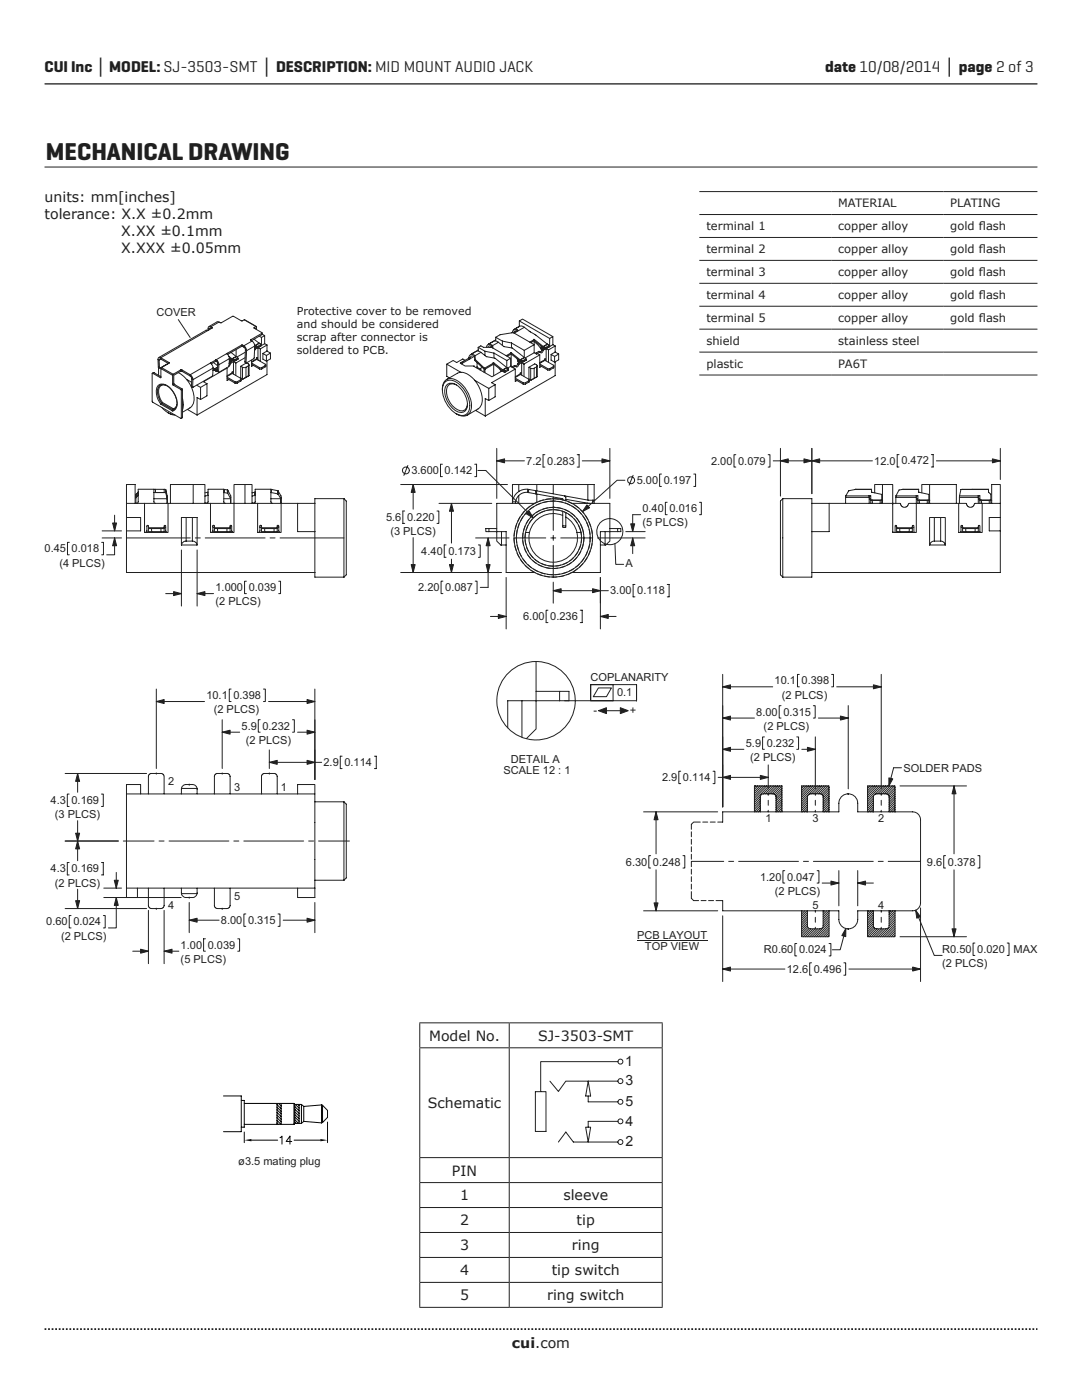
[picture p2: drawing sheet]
<svg xmlns="http://www.w3.org/2000/svg" width="216mm" height="279mm" viewBox="0 0 216 279" stroke-linecap="round" stroke-linejoin="round" font-family="sans-serif">
<defs><g id="words">
<text font-size="4.9" fill="#231f20" x="9.1" y="31.9">MECHANICAL DRAWING</text>
<g font-size="3.2" fill="#231f20">
<text x="8.9" y="14.3">CUI Inc │ MODEL: SJ-3503-SMT │ DESCRIPTION: MID MOUNT AUDIO JACK</text>
<text x="164.6" y="14.3">date 10/08/2014 │ page 2 of 3</text>
</g>
<g font-size="2.8" fill="#231f20">
<text x="8.9" y="40.3">units: mm[inches]</text>
<text x="8.9" y="43.7">tolerance: X.X ±0.2mm</text>
<text x="24.2" y="47.1">X.XX ±0.1mm</text>
<text x="24.2" y="50.5">X.XXX ±0.05mm</text>
<text x="85.6" y="207.7">Model No.</text>
<text x="107.4" y="207.7">SJ-3503-SMT</text>
<text x="124.8" y="212.7">1</text>
<text x="85.4" y="221.2">Schematic</text>
<text x="124.8" y="216.6">3</text>
<text x="124.8" y="220.7">5</text>
<text x="124.8" y="224.6">4</text>
<text x="124.8" y="228.7">2</text>
<text x="90.2" y="234.6">PIN</text>
<text x="91.8" y="239.6">1</text>
<text x="112.4" y="239.6">sleeve</text>
<text x="91.8" y="244.6">2</text>
<text x="115.1" y="244.6">tip</text>
<text x="91.8" y="249.5">3</text>
<text x="114.1" y="249.5">ring</text>
<text x="91.8" y="254.5">4</text>
<text x="110.1" y="254.5">tip switch</text>
<text x="91.8" y="259.5">5</text>
<text x="109.2" y="259.5">ring switch</text>
<text x="102.2" y="269">cui.com</text>
</g>
<g font-size="2.3" fill="#231f20">
<text x="167.3" y="41.4">MATERIAL</text>
<text x="189.6" y="41.4">PLATING</text>
<text x="141" y="46">terminal 1</text>
<text x="167.3" y="46">copper alloy</text>
<text x="189.6" y="46">gold f</text>
<text x="195.3" y="46">lash</text>
<text x="141" y="50.6">terminal 2</text>
<text x="167.3" y="50.6">copper alloy</text>
<text x="189.6" y="50.6">gold f</text>
<text x="195.3" y="50.6">lash</text>
<text x="141" y="55.1">terminal 3</text>
<text x="141" y="59.7">terminal 4</text>
<text x="167.3" y="55.1">copper alloy</text>
<text x="167.3" y="59.7">copper alloy</text>
<text x="189.6" y="55.1">gold f</text>
<text x="189.6" y="59.7">gold f</text>
<text x="195.3" y="55.1">lash</text>
<text x="195.3" y="59.7">lash</text>
<text x="141" y="64.3">terminal 5</text>
<text x="167.3" y="64.3">copper alloy</text>
<text x="189.6" y="64.3">gold f</text>
<text x="195.3" y="64.3">lash</text>
<text x="141" y="68.9">shield</text>
<text x="167.3" y="68.9">stainless steel</text>
<text x="141" y="73.4">plastic</text>
<text x="167.3" y="73.4">PA6T</text>
</g>
<g font-size="2.2" fill="#231f20">
<text x="31.2" y="63.1">COVER</text>
<text x="59.2" y="62.8">Protective cover to be removed</text>
<text x="59.2" y="65.4">and should be considered</text>
<text x="59.2" y="70.7">soldered to PCB.</text>
<text x="59.2" y="68.1">scrap after connector is</text>
<text x="82.1" y="94.6">3.600</text>
<text x="88.7" y="94.6">0.142</text>
<text x="105" y="92.7">7.2</text>
<text x="109.2" y="92.7">0.283</text>
<text x="141.9" y="92.7">2.00</text>
<text x="147.3" y="92.7">0.079</text>
<text x="174.4" y="92.7">12.0</text>
<text x="179.9" y="92.7">0.472</text>
<text x="127" y="96.6">5.00</text>
<text x="132.4" y="96.6">0.197</text>
<text x="77" y="104">5.6</text>
<text x="77.9" y="106.8">(3 PLCS)</text>
<text x="81.2" y="104">0.220</text>
<text x="128.2" y="102.2">0.40</text>
<text x="128.2" y="105.1">(5 PLCS)</text>
<text x="133.6" y="102.2">0.016</text>
<text x="8.9" y="110.2">0.45</text>
<text x="11.8" y="113.1">(4 PLCS)</text>
<text x="14.3" y="110.2">0.018</text>
<text x="84.1" y="110.7">4.40</text>
<text x="89.5" y="110.7">0.173</text>
<text x="124.8" y="113.2">A</text>
<text x="43" y="118">1.000</text>
<text x="49.6" y="118">0.039</text>
<text x="83.4" y="118">2.20</text>
<text x="88.8" y="118">0.087</text>
<text x="121.8" y="118.6">3.00</text>
<text x="127.2" y="118.6">0.118</text>
<text x="43" y="120.8">(2 PLCS)</text>
<text x="104.4" y="123.8">6.00</text>
<text x="109.8" y="123.8">0.236</text>
<text x="117.9" y="135.9">COPLANARITY</text>
<text x="154.6" y="136.6">10.1</text>
<text x="160" y="136.6">0.398</text>
<text x="41.2" y="139.5">10.1</text>
<text x="42.6" y="142.3">(2 PLCS)</text>
<text x="46.6" y="139.5">0.398</text>
<text x="118.4" y="142.6">-</text>
<text x="123.1" y="139">0.1</text>
<text x="125.7" y="142.6">+</text>
<text x="150.9" y="142.8">8.00</text>
<text x="156" y="139.4">(2 PLCS)</text>
<text x="156.3" y="142.8">0.315</text>
<text x="48.2" y="145.6">5.9</text>
<text x="49" y="148.5">(2 PLCS)</text>
<text x="52.4" y="145.6">0.232</text>
<text x="148.8" y="149">5.9</text>
<text x="152.4" y="145.7">(2 PLCS)</text>
<text x="153" y="149">0.232</text>
<text x="64.6" y="152.9">2.9</text>
<text x="68.7" y="152.9">0.114</text>
<text x="100.5" y="154.4">SCALE 12 : 1</text>
<text x="101.9" y="152.2">DETAIL A</text>
<text x="132.1" y="155.9">2.9</text>
<text x="136.3" y="155.9">0.114</text>
<text x="149.7" y="151.9">(2 PLCS)</text>
<text x="180.3" y="154.1">SOLDER PADS</text>
<text x="10.1" y="160.4">4.3</text>
<text x="14.3" y="160.4">0.169</text>
<text x="33.5" y="156.6">2</text>
<text x="46.7" y="157.8">3</text>
<text x="56" y="157.8">1</text>
<text x="10.9" y="163.3">(3 PLCS)</text>
<text x="152.7" y="164">1</text>
<text x="162.1" y="164">3</text>
<text x="175.2" y="164">2</text>
<text x="124.9" y="172.7">6.30</text>
<text x="130.3" y="172.7">0.248</text>
<text x="185" y="172.7">9.6</text>
<text x="189.1" y="172.7">0.378</text>
<text x="10.1" y="174.1">4.3</text>
<text x="10.9" y="177">(2 PLCS)</text>
<text x="14.3" y="174.1">0.169</text>
<text x="46.7" y="179.6">5</text>
<text x="151.6" y="175.7">1.20</text>
<text x="154.6" y="178.6">(2 PLCS)</text>
<text x="157.1" y="175.7">0.047</text>
<text x="9.2" y="184.7">0.60</text>
<text x="14.6" y="184.7">0.024</text>
<text x="33.5" y="181.4">4</text>
<text x="44.1" y="184.4">8.00</text>
<text x="49.5" y="184.4">0.315</text>
<text x="162.1" y="181.4">5</text>
<text x="175.2" y="181.4">4</text>
<text x="12.2" y="187.5">(2 PLCS)</text>
<text x="36" y="189.3">1.00</text>
<text x="41.4" y="189.3">0.039</text>
<text x="127.1" y="187.3">PCB LAYOUT</text>
<text x="128.7" y="189.5">TOP VIEW</text>
<text x="152.4" y="190.3">R0.60</text>
<text x="159.4" y="190.3">0.024</text>
<text x="188" y="190.2">R0.50</text>
<text x="195" y="190.2">0.020</text>
<text x="202.2" y="190.2">MAX</text>
<text x="36" y="192.2">(5 PLCS)</text>
<text x="157" y="194.1">12.6</text>
<text x="162.4" y="194.1">0.496</text>
<text x="188" y="193">(2 PLCS)</text>
<text x="47.5" y="232.5">ø3.5 mating plug</text>
</g>
</g></defs>
<path d="M8.9 16.7h198.1" fill="none" stroke="#231f20" stroke-width=".26"/>
<path d="M8.9 265.3h198.1" fill="none" stroke="#231f20" stroke-width=".35" stroke-dasharray=".4 .4 .4 .4 .4 .4" stroke-dashoffset=".7" stroke-linecap="butt"/>
<g fill="none" stroke="#231f20" stroke-width=".2">
<path d="M30.5 74.5h-.1v5.7l5.7 3.3 .1-.1M30.5 74.5l1.5 .9M30.7 74.4l-.3 .1M30.7 74.4l-.2 .1M30.7 74.4l1.4 .8M31.6 73.3h.1M31.6 73.3l.2 .1M31.6 73.3l.3 .2M31.6 73.3v1.6M31.8 71.9v1.5M32.1 71.4l-.3-.1-.3 .3 .1 1.7M32.1 71.7l-.3-.1v.3"/>
<path d="M32.1 71.4l1.6 .9M32.1 71.7l1.5 .8M32.1 71.7l-.3 .2M32.1 75.3l-.1 .1M32.1 73.6v1.7M32.1 73.6l2.3 1.3M32.2 73.4l-.1 .2M32.2 73.4l2.4 1.3M32.6 73.1h.1M33 76.8h-.2a1.19 1.19 0 0 0-1.1 1.6l.3 1.2 .4 .7-.1 .2M33.6 72.5l-1.7 1-.1-.1M33.7 72.3v.2"/>
<path d="M33.7 72.5l-1.5 .9M34.4 76.6l.2 .3M34.4 74.9v1.7M34.6 74.7l-.2 .2M34.6 76.9l1.5 .8M34.7 76.5l.2 .3M34.7 76.5l.1 .2M34.7 76.5l-.3 .1M34.8 76.7l-.2 .2M34.8 76.7l1.5 .9M35.6 74.4a6.1 6.1 0 0 1 3.1 5.8 3.2 3.2 0 0 1-2.3 2.1M36.1 73.8h.2"/>
<path d="M36.1 77.7l.1 .2M36.1 74.1l-1.4 .8v1.6M36.1 74.1h.2M36.1 73.8l-1.5 .9M36.1 73.8v.3M36.2 77.9v5.5M36.3 74.1l1.8 1.1 .2 .4-.1 1.5M36.3 77.6l.1 .2M36.3 73.8l1.7 1M36.3 73.8v.3M36.3 77.6l-.2 .1M36.4 79.5v.1a3.9 3.9 0 0 1 0 2.2"/>
<path d="M36.4 77.8v5.5l-.2 .1M36.4 77.8l-.2 .1M37.2 75.7l1 .6M38.2 77.1l.3 .2M38.2 77.1l.2 .1M38.5 75.8l-.1 1.4M39.2 76.9l.8 .4M40 77.3v2.4l-.7-.4v3.5M41.3 76.6l-1.3 .7M41.3 76.6v2.4l-1.3 .7M41.6 65.9h-.5l-9.4 5.5M41.6 65.9l-9.5 5.5"/>
<path d="M41.8 65.7v.1M42.1 65.2h-.5l-.1 .7M42.1 65.5h-.3v.2M42.1 65.5h.1M42.1 72.4v.1M42.1 72.5l.4 1M42.1 65.2l.2 .2M42.1 72.4l-4.1 2.4M42.1 65.5l-.3 .2M42.3 65.4v.1M42.3 65.5l-.7 .4M42.5 73.7l.2 .1"/>
<path d="M42.5 73.4l.3 .2M42.5 73.5l-4 2.3-.2-.7-.3-.3M42.5 73.5l-.1 1.6-3.9 2.2-.1-.1M42.6 72.4l.8 .6M42.7 73.8l.4 .3M42.7 73.8l-.2 .1M42.8 73.6l.3 .2M43 71.9h.2M43 72.1l.2 .1M43 71.9l-.9 .5M43 71.9v.2M43 72.1l-.8 .5"/>
<path d="M43.1 73.8h.2M43.1 73.8v.3M43.2 72.2l.2 .4v1.5M43.2 71.9v.3M43.3 73.8v.3h-.2M43.4 74.1l.2 .2M43.4 74.1l.2 .1M43.4 74l-.1 .1M43.4 73.8h-.1M43.4 73.3l-.5 .3M43.4 73.3l-.6 .3M43.7 72.8l-.1 1.4"/>
<path d="M43.7 64.3l-.4-.1-1.6 1M43.7 64.3l-1.6 .9M45.2 73.4l-4.6 2.8 .7 .4M45.3 73.5v2.4l.4-.2M45.3 75.3l1.6 .9M45.3 75.5l1.6 .9M45.3 70.5v.2M45.3 70.7l.4 .4 .1 .5M45.3 70.5l-2.3 1.4M45.7 71.1l.6 .5M45.7 73l-2 1.3-.1-.1M45.8 72.4l-.1 .2"/>
<path d="M45.8 71.5l.8 .5M45.8 72.4l.2 .2M45.8 71.6l-2.1 1.2-.1-.4-.4-.5M45.8 71.6l-.1 1.4M45.8 71.6l.1 .1M45.8 71.6v.1M45.8 72.3v.1M45.8 72.3l.3 .2M45.8 71.7l.4 .3M45.8 71.7v.3l.3 .2M46 71.6l-.2 .1M46.1 72.2h.1"/>
<path d="M46.1 70.3l1 .8M46.2 72v.1M46.2 72.1l-.4 .2M46.3 71.6l.3 .2M46.3 74.4l-1 .6M46.3 74.4l.1-.2v.4M46.3 74.4l.1 .1M46.4 74.5l-1.1 .6M46.4 74.2h.1M46.4 74.5l1.7 1-.1 .3M46.6 72.2v2.5M46.6 71.8h.2"/>
<path d="M46.6 71.8v.2M46.8 71.8v.2h-.2M46.9 76.2h.4M46.9 76.4h.4M46.9 76.2v.2M47.1 72.5v2.4M47.1 71.1l.1 .1M47.1 71.1l-.8 .5M47.1 69.8v1.3M47.2 71.2l.2 .2M47.2 71.2l-.9 .4M47.3 76.2v.2"/>
<path d="M47.4 71.4l-.6 .4M47.4 71.4v.3M47.4 71.7l-.6 .3M47.4 71.6l-1.4 .9-.3 .5M47.4 71.5l.2 .1-1 .6 .5 .3M48 73.1l.4 .2M48 75.8l-.7 .4M48 75.8v.2M48 76l-.7 .4M48.1 75.6l-.1 .4M48.2 68.9h.2M48.2 69.1h.2"/>
<path d="M48.2 68.9l-2.9 1.6M48.2 68.9v.2M48.2 69.1l-2.8 1.6M48.4 73.3h.7v2l-.6 .4zM48.4 69.1l.4 .3 .2 .4-.1 2.4M48.4 68.9v.2M48.7 69l.3 .3 .2 .7M48.7 63.8l2.4 1.4M48.7 63.8l-.5 .2-1.8-.9-2.2 1.3-.5-.1M48.9 72.2l.2 .2M48.9 72.2l.2 .1M48.9 71.4l-1.8 1.1"/>
<path d="M49 70.3l-1.7 .9M49.1 72.3l.1 .1M49.2 72.4l-1.2 .7v2.3l.4 .2M49.2 70l-.1 2.3M49.2 72.4l.3 .2a.21 .21 0 0 1 .2 .2 .21 .21 0 0 1-.2 .2M49.5 75l.2-.1-1.2 .8M49.5 73l-.4 .3M49.5 73v2M49.5 75l-.4 .3M49.7 72.8v2.1M50 67.8v.1M50 67.9l.3 .2"/>
<path d="M50.2 71.9v1.2l.3-.2M50.2 72.5l1.6 .9M50.2 72.7l1.6 .9M50.3 68.1l.3 .3 .2 .7M50.3 68.1l-1.6 .9-.3-.1M50.7 67.7l1 .8M50.7 65.4v.1M50.7 65.5l1.6 .9v.1M50.8 69.7h.1M50.8 69.6l.1 .1M50.8 69.3h.1M50.8 69.2l.4 .2"/>
<path d="M50.8 68.9h.1M50.8 69.3v.2M50.8 65.6l.2-.1v.1M50.8 69.1l-.1 2.3-1.5 1M50.8 69.5h.1M50.8 69.1l-1.6 .9M50.9 68.9l.3 .2M51.1 65.2h.1v.6M51.1 65.2l-.4 .2M51.2 71.6l.1-.2v.3M51.2 71.6l-1 .6M51.2 71.6v.1"/>
<path d="M51.2 69.1h.2M51.2 69.1v.3M51.2 71.7l1.8 1-.1 .3M51.2 71.7l-1 .6M51.2 71.4h.1M51.5 69.4v2.5M51.7 68.5h.1M51.7 68.5l-.8 .4M51.7 67.1l.5 .2M51.8 68.5l.2 .3M51.8 68.5l-.9 .5M51.8 73.4h.4v.2"/>
<path d="M51.8 73.6h.4M51.8 73.4v.2M51.9 69.6v2.5M52 68.8l-.6 .3v.3h-.2M52 68.8v.3M52 69.1l-.6 .3M52 68.7v.4M52 68.9l-1.1 .8-.1 .3M52.2 67.3l.6-.3v1.6M52.2 69l-.7 .4 .4 .2M52.2 67.3v1.7M52.3 66.5v.3"/>
<path d="M52.3 66.8l-2.1 1.2M52.3 66.5l-2.3 1.3M52.3 66.7v.1M52.3 66.5v.2M52.3 66.7l.5 .3M52.5 70.5l.7 .4M52.8 68.6l-.6 .4M52.8 68.6l.5 .3M52.9 73l-.7 .4M52.9 73v.2M53 72.8v.4l-.8 .4M53.3 70.1l-.8 .4v1.2l.7 .4v-1.2"/>
<path d="M53.3 70.1l.7 .4v1.1l-.8 .5M53.3 68.9l-1.4 .7M53.3 68.9v1.2M53.3 72v2.8l-14 8M54 70.5l-.8 .4M88.3 77.8a1.83 1.83 0 0 1 .8-2.1 1.83 1.83 0 0 1 2.3 .4 6 6 0 0 1 2.6 5.8 1.81 1.81 0 0 1-3 .7M88.8 76.3a2.17 2.17 0 0 1 2.9 .5 4.8 4.8 0 0 1 1.7 5.5 1.89 1.89 0 0 1-2.9-.1 5.2 5.2 0 0 1-2-5.5zM89.1 76.8a1.75 1.75 0 0 1 2.5 .4 4 4 0 0 1 1.4 4.6 1.84 1.84 0 0 1-2.8-.4 4.1 4.1 0 0 1-1.3-4.2zM89.1 72.7v2.4l.6 .3M91.1 76.8a1.28 1.28 0 0 0-1.5 0 1.28 1.28 0 0 0-.5 1.4 4.2 4.2 0 0 0 3 3.8 1.26 1.26 0 0 0 1.2-1.4M92 74.3l-.7 .2-2.2 1.2M92 74.3a3.7 3.7 0 0 1 2.7 1.6"/>
<path d="M92 72.4l-.1 .1M92 72.4l.2 .1M92.2 72.5l-.1 .2M93.6 71.3l-.2 .2M93.6 71.3l.2 .2-.1 .2M93.7 71.7l-.3-.2-1.4 .9M93.7 71.7l-1.5 .8M94.1 70.6v.1M94.6 73v.1M94.6 73.1h-.1M94.6 73.1v.1M94.6 71.1l-.9 .6"/>
<path d="M94.7 70.9a.63 .63 0 0 0-.7-.2 .63 .63 0 0 0-.4 .6M94.7 70.9v.1M94.7 71.2h.1M94.7 71.2l-.4-.2-.3 .1-.2 .4M94.7 70.9v.3M94.7 75.9a5.4 5.4 0 0 1 1.2 5.1l-.4 .5-2.3 1.4M94.7 75.9l2.8 1.6M94.7 71h.1M94.7 71v.3M94.7 71.3l.1 .6M94.7 71l.1 .7M94.8 71.9v.1"/>
<path d="M94.8 71.7v.2M94.8 71.7h.1M94.8 72l1.8 1.6v.7M94.8 71.7l1.9 1.8M94.8 71.7v.3M95.2 73.3l.7 .4M95.2 72.3v.9l-.2 .2M95.4 69.3l.5-.3 .6 .3h1.6l3.8 2.2M95.4 69.3l1.4 .8M95.4 69.3v.8M95.4 69.9l-1.3 .7M95.9 73.7l-.1 .1"/>
<path d="M96 70.3l-.4-.2h-.5l-1.2 .7M96 70.3l1.1 .9 1.7 .3 2.3 1.8M96 70.3l-1.3 .7M96.1 73.2l-.2 .5M96.7 73.5l.1 .2M96.8 73.7v.7M96.8 70.1l1.8 .4M96.8 70.1v.9M97.5 77.5v2.4l-.7-.4v3.5M97.6 68.6v.1M97.6 68.6h.1M98.1 69.1l-.3 .2"/>
<path d="M98.2 68.9v.5M98.2 68.9a.65 .65 0 0 0-.7-.2 .65 .65 0 0 0-.4 .6M98.2 69.2h.1M98.2 69.2a.53 .53 0 0 0-.9 .1M98.2 68.9v.3M98.2 69.3l.1 .1M98.3 69.4l.1 .1M98.3 69.4h.1M98.4 72.5l.1 .2-1.7 1M98.4 72.5l-1.7 1M98.5 72.4l-.1 .1M98.5 72.4l1.8 1.4"/>
<path d="M98.5 72.7l1.7 1.3M98.5 72.4v2.6M98.6 70.5l2.5 1.4M98.6 70.5v.9M98.8 76.8l-1.3 .7M98.8 76.8v2.4l-1.3 .7M98.9 67.3l.9-.5 2.6-.4 4.2 2.4-2 1.1M98.9 67.3l1.4 .8M98.9 67.3v.7M98.9 67.8l-1.3 .8M99.4 68.3a3.1 3.1 0 0 0 2.8 1.1l2.4 1.9M99.4 68.3l-.7-.3-1.3 .8"/>
<path d="M99.4 68.3l-1.2 .7M99.6 73.5l.4 .6M100.2 74l.4 .3M100.2 74l-2 1.2-3.8-2.2h-1.6l-1-.5 1-.6-.5-.3-1.2 .7-.7-.4-1.3 .8 2.9 1.6M100.3 68.1l1.8 .3M100.3 68.1v.8M100.3 73.8l.3 .2M100.6 74h.2M100.6 74v.3M100.8 74v.3h-.2M101.1 71.9v1.4M101.1 73.3l.1 .1"/>
<path d="M101.1 73.3l-.8 .5M101.2 73.4l.3 .1-.1 .1M101.2 73.4l-.8 .4M101.4 73.9l-.6 .4M101.4 73.6l-.6 .4M101.4 73.6v.3M101.5 73.6l-.1 .3M101.9 73.1l.9 .5-4.7 2.8 .7 .4M101.9 73.1l-.6 .4M101.9 71.5l-.8 .4M101.9 71.5v1.6M101.9 70.5l.1 2.7"/>
<path d="M101.9 70.5l-.9 .5M102 70.4l-.1 .1M102 70.7l2.1 1.5M102 70.4l1.8 1.4M102 70.4v.3l-.8 .4M102.1 68.4l2.5 1.5M102.1 68.5v.9M102.2 73.2l-.1 .1M102.2 73.2l.2 .1M102.2 66.3v.1M102.2 66.3l.1 .1M102.2 66.3l-.1 .1"/>
<path d="M102.5 65.8l1.1-.6v-1.1l6.1 3.4M102.5 65.8h.1M102.6 66.5h.1M102.6 72.9l-.4 .3M102.6 72.9h.1M102.8 75.5l1.6 .9M102.8 75.7l1.6 .9M102.8 73.6v2.5l.4-.2M103.1 71.5l.3 .4M103.2 66.1h-.6l-.1 .3M103.2 71.7l.1 .2M103.3 72.6l-.3 .5-.4-.2"/>
<path d="M103.3 72.6l.2 .2M103.3 65.9v.1M103.3 65.9a.63 .63 0 0 0-.7-.1 .63 .63 0 0 0-.4 .5M103.3 72.5v.1M103.3 72.5l.3 .2M103.3 71.9v.3l.3 .1M103.3 71.9l.4 .3M103.5 71.8l-.2 .1M103.6 64.1l.7-.4 6 3.5M103.7 72.2v.1M103.7 72.3l-.4 .2M103.8 71.8l.3 .2"/>
<path d="M103.8 74.6l-1 .6M103.8 74.6l.1-.2v.4M103.8 74.6l.1 .1M103.9 74.7l1.7 1-.1 .3M103.9 74.7l-1.1 .6M103.9 74.4h.1M104.1 72h.2M104.1 72v.2M104.1 72.4v2.5M104.4 76.4h.4M104.4 76.6h.4M104.4 76.4v.2"/>
<path d="M104.6 72.7v2.4M104.6 71.3l.1 .1M104.6 71.3l-.8 .5M104.6 69.9v1.4M104.6 65.3l4.6 3.4M104.6 65.3l-.4-.2h-.4l-1.3 .7M104.6 65.3l-2 1.2 .7-.5M104.7 71.4l.2 .1v.1M104.7 71.4l-.9 .4M104.8 76.4v.2M104.9 71.6l-.6 .4v.2h-.2M104.9 71.9l-.6 .3"/>
<path d="M104.9 71.6v.3M105 71.8l-1.4 .9a.4 .4 0 0 1-.2 .4 .4 .4 0 0 1-.5 0l-.5 .3M105 71.7l.1 .1-1 .6 .5 .3M105 71.6l-.1 .3M105.5 73.3l.4 .2M105.5 76.2l-.7 .4M105.5 76l-.7 .4M105.5 76v.2M105.6 75.8l-.1 .4M105.9 73.5h.7v2l-.6 .4zM106.5 67.8l.1 .2M106.5 67.8l-.8 .5"/>
<path d="M106.6 67.7v.3l-.7 .4M106.6 68.3l.8 .6 .7 1.1M106.6 67.7l-.1 .1M106.6 68l2.1 1.6M106.6 68v2.4M106.6 67.7l1.8 1.4M106.9 70.5v.1M107.1 73.2l.1-.3-.5-.3-1.2 .7v2.3l.4 .2M107.1 75.2l.1-.1-1.2 .8M107.1 73.2v2M107.1 73.2l-.5 .3M107.1 75.2l-.5 .3"/>
<path d="M107.2 73v2.1M107.5 70.1l.3 .2M107.5 70.1l-.6 .4M107.5 70.1h.1M107.7 72.7l1.6 .9M107.7 72.9l1.6 .9M107.7 70.8l-1.1-.4-1.8 1M107.7 70.8l-3.1 1.9M107.7 70.8v2.5l.3-.2M107.9 69.3l.4 .2M107.9 69.3v.3l.3 .1M108.1 69.2l-.2 .1"/>
<path d="M108.2 69.8l-.4 .5M108.2 69.8l.2 .1M108.2 69.7v.1M108.2 69.7l.2 .2M108.3 69.5v.2M108.3 69.7h-.1M108.4 69.1l.3 .2M108.7 71.8l-1 .6M108.7 71.8l.1-.2v.3M108.7 71.8l1.8 1.1-.1 .3M108.7 69.3h.2M108.7 69.3v.3"/>
<path d="M108.7 71.9l-1 .6M108.7 71.6h.1M109 69.6v2.4M109.2 68.7h.1M109.2 68.7l-.8 .4M109.3 68.7l.2 .3M109.3 68.7l-.9 .5M109.3 73.6h.4M109.3 73.8h.4M109.3 73.6v.2M109.4 69.8v2.5M109.5 69l-.6 .3v.3h-.2"/>
<path d="M109.5 69.3l-.6 .3M109.5 69v.3M109.5 69.1l-1.1 .8a.39 .39 0 0 1-.1 .4 .39 .39 0 0 1-.5-.1l-.6 .4-.3-.1M109.5 68.9v.4M109.7 67.5l.6-.3v1.6M109.7 69.2l-.7 .4 .4 .2M109.7 67.5v1.7M109.7 73.6v.2M110 70.7l.7 .4M110.3 68.8l-.6 .4M110.3 68.8l.5 .3M110.4 73.2l-.7 .4"/>
<path d="M110.4 73.2v.2M110.4 73.4l-.7 .4M110.5 73l-.1 .4M110.7 71.1v1.2M110.8 70.3l-.8 .4v1.2l.7 .4M110.8 69.1l-1.4 .7M110.8 69.1v1.2M110.8 72.2v2.8l-14 8M110.8 70.3l.7 .4M111.5 70.7v1.1l-.8 .5M111.5 70.7l-.8 .4M27.2 99.3l-.1 .1"/>
<path d="M27.2 98.6l-.1 1.9M27.2 98.6v.7M27.5 98.9l-.3 .4M27.5 98.3v.6M27.5 98.3l-.3 .3M27.6 98.8l-.1 .1M27.6 98.2l-.1 .1M30.7 97.6h-3.1v2.5l-.3 .4M30.7 98.3h2.3M30.7 97.6l.3 .1M30.7 97.6v2.5l.3 .4M30.7 98.3h.3"/>
<path d="M30.7 99.5h2.6M31 97.7h1.8M31 98.3h1.8M31 97.7v.6M32 80.6l-.1-.3a3.5 3.5 0 0 1-.5-3.2 1.4 1.4 0 0 1 2.1-.1 4.3 4.3 0 0 1 1.7 4.4l-.4 .5-.3 .1M32 80.6l.2 .1M32.2 80.7l2.2 1.3M32.2 80.5l-.1-.3a2.84 2.84 0 0 1-.2-3.3l.1-.1a1.7 1.7 0 0 1 1.9 .7 4.3 4.3 0 0 1 1.3 3.6l-.3 .5-.4 .2M32.2 80.5l-.2 .1M32.2 80.5l.2-.2 2.2 1.3M32.2 80.5h.1M32.3 81.3l.6 .6a3 3 0 0 0 1.8 .8"/>
<path d="M32.3 80.5l-.1 .2M32.3 80.5l2.2 1.3M32.8 97.7h.3v.6h-.1M32.8 98.3h.2M32.8 97.7v.6M33.1 97.7l.3 1.3v1.5M33.1 98.3l.2 1.2M33.3 99.5v1M33.5 82.4l.8 .3 .6 .2M34.4 82h.1M34.5 81.8l-.1 .2M34.5 81.8h.1"/>
<path d="M34.5 81.8v.2M34.6 81.6l-.1 .2M35.3 80.8l-.3 .6-.4 .2M36.4 83.3l-.3 .2M37.4 81.7l1.9 1.1M38.6 96.7v3.8M41.5 98.9l-.6 .1M41.5 98.2v.7M41.5 98.2l-.6 .2M41.5 98.2h.1M41.5 98.8v.1M44.7 99.5h1.3"/>
<path d="M44.7 97.6l.1 .1M44.7 97.6v2.5l.3 .4M44.7 97.6h-3.2v2.5l-.3 .4M44.7 98.3h.1M44.8 97.7l.6 .1v.6M44.8 97.7l-.1 .6M44.8 98.3l.6 .1M45.4 97.8h.1M45.4 98.4l.1 .1M45.5 97.8l.5 1.2 .1 1.5M45.5 97.8v.7M45.5 98.5l.5 1"/>
<path d="M46 99.5v1M48.9 96.7h1.4v3.8M48.9 96.7h-2.2v3.8h-4.7M48.9 96.7v3.8M50.9 98.9l-.6 .1M50.9 98.2v.7M50.9 98.2l-.6 .2M50.9 98.8v.1M50.9 98.2h.1M54.1 97.6v2.5l.3 .4M54.1 97.6h-3.2v2.5l-.3 .4M54.1 97.6v.1"/>
<path d="M54.1 98.3h.1M54.1 99.5h1.9M54.1 97.7l1.3 .2v.7M54.1 97.7v.6M54.1 98.3l1.3 .3M55.4 98.6h.1M55.4 97.9l.1 .1M55.5 98l.6 1.1v7.2h-4.7v-5.8M55.5 98.6l.5 .9M55.5 98v.6M56 99.5v1M68.6 99.5v15.7"/>
<path d="M68.6 99.5l.5 .5v14.7l-.5 .5M68.6 99.5h-5.8v15.7h5.8M94.9 81.9l1.9 1.1M103.5 96.7h-1.2v3.8v-.4h.6v.4M103.5 96.7v1.4M103.5 98.9v1.6M103.5 96.7h3.6M105.3 97.6l-1.2 .2-.9 .6-.7 1-.2 .7M105.3 97.6l.2 .1M105.3 98.3h.2M105.3 98.3l-1 .1-.6 .3-.5 .6-.3 .8M105.3 97.6v.7"/>
<path d="M105.5 98.3h.1M105.5 97.7l1.4 .2M105.5 97.7v.6M105.5 98.3l1.4 .3M106.9 98.6h.2M106.9 97.9l.2 .1M106.9 97.9v.7M107.1 98l10.3 1.8h.8M107.1 98.6l5.2 .9v.2M107.1 98v.6M107.1 98.6v1.6M110.4 96.7h-3.3v1.3"/>
<path d="M110.4 96.7v1.9M110.4 99.2v.3M110.4 96.7h8.2v3.8M112.7 99l.2 .2v.7M112.9 99.6l4.8 .9M117.3 96.7v3.1M118.2 99.8h.4M118.2 99.8v.7M156.2 99.5v15.7M156.2 99.5l-.5 .5v14.7l.5 .5M156.2 99.5h5.8v15.7h-5.8M168.7 99.3v1.2"/>
<path d="M168.8 99l-.1 .3h4.7v-.3M168.8 99h4.6M170.6 97.7l-1.2 .2-.6 1.1M170.6 97.7l3.3-.1v.6l2 .5v1.8M170.6 97.7h3.3M173.4 99h.4v.8h2.1M173.4 99.6h.4M173.4 99h.1M173.4 99.3v1.2M175.9 99.8h-.3v.7M175.9 99.8h.1M176.1 96.7h2v9.6h4.7v-5.8"/>
<path d="M176.1 96.7h-1.6v1.7M176.1 96.7v3.8M178.8 99.3v1.2M178.8 99v.3h4v-.3M178.8 99h4M180 97.7l-.6 .1-.6 1.2M180 97.7l3.3-.1v.6l2 .5v1.8M180 97.7h3.3M182.8 99h.4v.8h2.1M182.8 99.6h.4M182.8 99h.1M182.8 99.3v1.2"/>
<path d="M185.3 99.8h-.3v.7M185.3 99.8h.1M185.5 96.7h-1.6v1.7M185.5 96.7h5.3v3.8M185.5 96.7v3.8M191.4 99.3v1.2M191.4 99.3h3.8M191.5 99l-.1 .3M191.5 99h3.7M191.8 97.7l-.3 1.3M191.8 97.7h5.4M192.1 97.7h-.3"/>
<path d="M193.8 97.7l3.4-.1v.6l.5 .5v1.1M195.2 99h.3v.8h2.2M195.2 99v.3M195.2 99.6h.3M195.2 99h.1M195.2 99.3v1.2M197.7 99.8h.1M25.2 100.5h8.3M25.2 103.3h2.9v2.6h-2.9M27 100.5v-3.8h-1.8v17.6h37.6M27.1 100.4h.3M28.8 100.5v5.8h4.7v-5.8h8.5"/>
<path d="M29.3 105.9l-.3 .4M29.3 105v1.1M29.3 106.1l-.1 .2M29.3 105l.1-.1h.2v.4M29.6 105.5h.6M29.6 105.5v.6h.6M29.6 105.3h3.1v.2M29.6 105.3v.2M30.2 106.1h1.9M30.2 105.5h1.9M30.2 105.5v.6M32.1 105.5h.6"/>
<path d="M32.1 105.5v.6M32.7 105.5v.6h-.6M32.7 105.3l.1-.4h.2l.1 1M32.7 105.3h.4M33.1 105.9l.3 .4M33.1 105.9l.1 .3M34 100.5v-3.8h6.9v3.8M36.2 108.8h3.1M37.1 108l-.6 .2-.3 .6M37.1 103.3h-.9v5.5M37.1 103.3h1.3v4.7M37.1 108h1.3"/>
<path d="M37.1 103.3v4.7M38.4 108l.6 .2 .3 .6M38.4 103.3h.9v5.5M40.9 100.4h.5M42 100.5v5.8h4.7v-5.8h4.7M42.5 105.9l-.3 .4M42.5 105.3h.3M42.5 106.1l-.2 .2M42.8 105.5v.6h.6M42.8 105.5h.6M42.8 105.3h3.1v.2M42.8 105.3v.2"/>
<path d="M42.8 105.3v-.4l-.3-.1v1.3M43.4 106.1h1.9M43.4 105.5h1.9M43.4 105.5v.6M45.3 105.5h.6M45.3 105.5v.6M45.9 105.5v.6h-.6M45.9 105.3v-.4l.2-.1 .1 1.1M46 105l-.1 .2M46 105h.1M46 104.9v.1M46.1 105l-.2 .2"/>
<path d="M46.1 104.9v.1M46.2 105.9l.2 .3M46.2 105.9l.3 .4M50.3 100.4h.5M51.4 100.5h11.4M51.9 105v-.2l.2 .1 .1 .4M51.9 105v1l-.3 .3M51.9 105.3h.3M52.2 105.5v.6h.6M52.2 105.5h.6M52.2 105.3h3.1v.2M52.2 105.3v.2"/>
<path d="M52.8 106.1h1.9M52.8 105.5h1.9M52.8 105.5v.6M54.7 105.5h.6M54.7 105.5v.6M55.3 105.5v.6h-.6M55.3 105.3v-.4l.2-.1 .1 1.2 .3 .3M55.3 105.3h.3M59.4 100.5v5.6h3.4M97.6 105.5h-.7v.6h.7M97.6 106.1h3.4v8.2h5.7M97.6 105.5v.6"/>
<path d="M97.6 105.5h1.5M100.1 106.1v2.7M100.1 108.8h.9M104.9 106.3h.8M105.7 106.3a4.8 4.8 0 0 0 4.7 5.9 4.8 4.8 0 0 0 4.7-5.9M106.7 100.5h-7.6v7.5l.8 .8h.2M112.3 102.9a4.9 4.9 0 0 0-6.6 3.3M112.3 105h.6v.3h-.6zM112.3 102v3M112.9 103.2a4.9 4.9 0 0 1 2.2 3.1M112.9 102.3v2.7M114.1 100.5h7.6v5.6h-1.9v8.2h-5.7"/>
<path d="M115.1 106.3h.8M117.3 100.4v.1M119.8 108.8h.9M120.7 106.1v2.7M121.7 105.5h1.5v.6M123.2 106.1h-1.5v1.9l-1 .8M123.2 105.5h.7v.6h-.7M165.4 100.5v5.6h-3.4M173.8 100.5v-.7h.3v.7M178.1 106.1l.2 .2M178.3 100.5h-16.3M178.8 104.9l.1 .3"/>
<path d="M178.9 105.5v.6h.6M178.9 105.5h.6M178.9 105.3v.2M178.9 105.3h3.1M178.9 105.3v-.4h-.2l-.1 1.2-.2 .2M179.5 105.5v.6h1.9M179.5 105.5h1.9M179.7 100.6l-.1-.1h-1.4l-.1 .1M181.4 105.5h.6M181.4 105.5v.6M182 105.3h.4M182 105.5v.6h-.6"/>
<path d="M182 105.3v.2M182 105v.3M182.1 105v-.1h.2l.1 1.3 .1 .1M182.8 100.5h-1.5l-.2 .5-.5 .2-.6-.1-.3-.5M182.8 100.5h8.5M183.2 100.5v-.7h.3v.7M185.5 108.8h3.1M186.4 108l-.6 .2-.3 .6M186.4 103.3h-.9v5.5M186.4 103.3h1.3M186.4 108h1.3M186.4 103.3v4.7"/>
<path d="M187.7 108l.6 .2 .3 .6M187.7 108v-4.7h.9v5.5M191.3 100.5v5.8h4.7v-5.8M191.3 100.5h1.5l.1 .1M191.8 105.3h.3M192.1 105.5v.6h.6M192.1 105.5h.6M192.1 105.3v.2M192.1 105.3v-.4h-.3v1.2l-.2 .1M192.1 105.3h3.1M192.7 105.5v.6h1.9M192.7 105.5h1.9"/>
<path d="M194.6 105.5h.6v.6h-.6M194.6 105.5v.6M195.2 105.3v.2M195.2 105v.3M195.2 105l.1-.1h.2v1.3l.2 .1M195.5 100.5v-.7h.3v.7M197.4 100.5v-.7h.3v.7M197.9 100.5v-3.8h1.7v3.8M199.6 100.5h-5.1l-.3 .5-.4 .2-.6-.1-.3-.5M199.6 100.5v13.8h-37.6M199.6 103.3h-2.2v2.6h2.2M104.1 139.8v7.3"/>
<path d="M107 132v7.8h-5.7v5.5M107 138h4.7v1.8M111.7 139.8h-4.7v5.7l-2 1.9M111.7 138h1.8v1.8h-1.8M144.2 134.6v26.4M144.2 137.1h10M159.5 134.6h-.4v2.5h.4M165.9 134.6h.4v2.5h-.4M167 137.1h8.8M175.8 134.6v22.8M25.2 158.4h37.6v20.7h-3.4v-1.9M28.1 158.4v-1.8h-2.9v20.6"/>
<path d="M29.6 158.4v-3.6l.5-.4h2.2l.3 .2 .1 3.8M36.2 157.3v1.1M36.2 157.3l.3-.5 .6-.2h1.7l.4 .4 .1 .3M36.2 157.3h3.1M39.3 157.3v1.1M42.8 158.4v-3.6l.5-.4h2.1l.4 .2 .1 3.8M52.2 158.4v-3.6l.5-.4h2.1l.4 .2 .1 3.8M59.4 158.4v-1.8h3.4v1.8M135.8 153.9h-.4v2.5h.4M142.3 153.9h.3v2.5h-.3M143.3 155.1h10M144.2 149.5h4.2"/>
<path d="M144.2 143.3h6.3M150.8 156.9l-.3 .2M151.2 156.9l-.7 .6M151.6 156.9l-1.1 1.1M151.7 159l-1.2 1.2M151.7 159.4l-1.2 1.2M151.7 159.9l-1.2 1.1M152.1 156.9l-1.6 1.5M152.5 156.9l-2 1.9M152.5 147.1h-.3v2.4h.3M153 156.9l-2.5 2.4M153.3 158.4v.3"/>
<path d="M153.3 159.7v1M153.3 152.7v4.7M153.4 156.9l-2.9 2.8M153.8 156.9l-1.5 1.5M154.3 156.9l-1.6 1.5M154.7 156.9l-1.5 1.5M155.2 156.9l-1.6 1.5M155.6 156.9l-1.6 1.5M155.8 140.8h-.3v2.5h.3M156 156.9l-1.6 1.6M156 157.3l-1.3 1.3M156 157.7l-1.2 1.2"/>
<path d="M156 158.2l-1.2 1.2M156 158.6l-1.2 1.2M156 159.1l-1.2 1.2M156 159.5l-1.2 1.2M156 160l-1.2 1.1M159 147.1h.3v2.4h-.3M160 156.9h-.1M160 149.5h2.7M160.4 156.9l-.5 .4M160.9 156.9l-1 .9M161.1 159.3l-1.2 1.1M161.1 159.7l-1.2 1.2"/>
<path d="M161.2 158.7l-1.3 1.3M161.3 156.9l-1.4 1.3M161.8 156.9l-1.9 1.8M162.2 156.9l-2.3 2.2M162.3 140.8h.4v2.5h-.4M162.6 156.9l-2.7 2.7M162.7 158.4v.3M162.7 159.7v1M162.7 147.1v10.3M163.1 156.9l-1.7 1.6M163.3 143.3h6M163.5 156.9l-1.6 1.5"/>
<path d="M164 156.9l-1.6 1.5M164.4 156.9l-1.6 1.5M164.8 156.9l-1.5 1.5M165.3 156.9l-1.6 1.5M165.4 157.2l-1.4 1.4M165.4 157.6l-1.2 1.2M165.4 158l-1.1 1.2M165.4 158.5l-1.1 1.1M165.4 158.9l-1.1 1.2M165.4 159.3l-1.1 1.2M165.4 159.8l-1.1 1.2M169.2 158.4h.1"/>
<path d="M169.2 158.4l.1 .1M169.3 140.8v16.6M169.3 158.4v.1M169.3 158.4l-.1 .1M173.2 156.9l-.1 .1M173.6 156.9l-.5 .5M174.1 156.9l-1 .9M174.3 159.3l-1.2 1.2M174.3 159.7l-1.2 1.2M174.3 158.8l-1.2 1.2M174.5 156.9l-1.4 1.4M174.9 156.9l-1.8 1.8"/>
<path d="M175.4 156.9l-2.3 2.2M175.8 156.9l-2.7 2.7M175.8 158.4v.3M175.8 159.7v1M176.3 156.9l-1.7 1.6M176.7 156.9l-1.6 1.5M177.2 156.9l-1.6 1.5M177.5 156.9l-1.5 1.5M178 156.9l-1.5 1.5M178.5 156.9l-1.6 1.5M178.6 157.2l-1.4 1.4M178.6 157.6l-1.2 1.2"/>
<path d="M178.6 158.1l-1.2 1.1M178.6 158.5l-1.2 1.2M178.6 158.9l-1.2 1.2M178.6 159.4l-1.2 1.1M178.6 159.8l-1.2 1.2M179.6 156.9h13.3M190.4 156.9v13.5M25.2 177.2v1.9h2.2v-1.9M25.2 177.2h37.6M29.6 177.2v3.6l.2 .4 .4 .1h1.9l.5-.3 .1-3.8M36.2 177.2v1.1M36.2 178.3l.3 .6 .5 .2 1.8-.1 .4-.3 .1-.4"/>
<path d="M36.2 178.3h3.1M39.3 177.2v1.1M42.8 177.2v3.6l.2 .4 .4 .1h1.9l.5-.3 .1-3.8M62.8 175.7h5.8M62.8 160h5.8M68.6 160v15.7M68.6 160l.5 .5v14.7l-.5 .5M128.4 162h14.8M129.8 170.8h-.3v2.4h.3M130.9 162v8.4M130.9 173.6v8.2M136.3 170.8h.3v2.4h-.3"/>
<path d="M138 177.9v1.4l.4 .4h1M138 171.9h6.4M138 166v1M138 167.5v1M138 169v1M138 170.5v1M138 172v1M138 173.5v1M138 175v1M138 176.4v1M139.7 164.1h-1.3l-.4 .4v1M139.9 179.7h1"/>
<path d="M140.2 164.1h1M141.4 179.7h1M141.7 164.1h1M143.2 164.1h1v-2.1h23.2a3.2 3.2 0 0 1 .7-3.2 1.89 1.89 0 0 1 2-.2 1.89 1.89 0 0 1 1 1.7v1.7h11a1.57 1.57 0 0 1 1.6 1.6v16.6a1.58 1.58 0 0 1-1.6 1.6h-11a3.2 3.2 0 0 1-.7 3.2 1.88 1.88 0 0 1-2 .2 1.88 1.88 0 0 1-1-1.7v-1.7h-23.2v-2.1h-1.3M145.4 171.9h1M147.4 171.9h11.9M150.5 162v-5.1h5.5v5.1M151.7 160.3l-1.2 1.2M151.7 160.7l-1.2 1.2M151.7 161.2l-.8 .8M151.7 161.6l-.4 .4M153.3 161.7v.3"/>
<path d="M156 160.8l-1.2 1.2-.1-3.3-.5-.3h-2a.61 .61 0 0 0-.5 .7v2.9M156 160.4l-1.2 1.2M156 161.3l-.7 .7M156 161.7l-.3 .3M156.6 173.8h-.4v2.4h.4M159.9 162v-5.1h5.5v5.1M160.3 171.9h1M161.1 162v-3.1l.3-.4 .3-.1h1.9l.5 .3 .2 3.3M161.1 160.1l-1.2 1.2M161.1 160.6l-1.2 1.1M161.1 161l-1 1M161.1 161.5l-.6 .5"/>
<path d="M161.1 161.9l-.1 .1M162.3 171.9h11.9M162.7 161.7v.3M163 173.8h.4v2.4h-.4M164.1 176.2h3.3M165.4 160.2l-1.1 1.2M165.4 160.7l-1.1 1.1M165.4 161.1l-.9 .9M165.4 161.5l-.5 .5M165.4 162h.1M167.4 173.7v7.1M171.1 173.7v7.1"/>
<path d="M171.1 176.2h3.2M173.1 162v-5.1h5.5v5.1M174.3 162v-3.1l.2-.4 .4-.1h1.9l.5 .3 .1 .4v2.9M174.3 160.2l-1.2 1.1M174.3 160.6l-1.2 1.2M174.3 161l-1 1M174.3 161.5l-.6 .5M174.3 161.9l-.1 .1M175.2 171.9h1M175.8 161.7v.3M177.2 171.9h6.5M178.6 160.3l-1.2 1.1"/>
<path d="M178.6 160.7l-1.2 1.2M178.6 161.1l-.9 .9M178.6 161.6l-.5 .4M178.6 162h.1M188.7 170.8h-.4v2.4h.4M190.4 173.6v13.3M195.1 170.8h.4v2.4h-.4M128.4 181.8h14.8M144.2 182.8v13.1M144.2 193.4h12.4M159 188.3h-.4v2.5h.4M159.9 181.8v5.1h5.5v-5.1l-1.1 1.1"/>
<path d="M160.2 181.8l-.3 .2M160.6 181.8l-.7 .6M161 181.8l-1.1 1.1M161.1 181.8v2.9l.3 .6 2.4 .1 .3-.3 .2-.4M161.1 182.1l-1.2 1.2M161.1 182.6l-1.2 1.1M161.1 183l-1.2 1.2M161.1 183.4l-1.2 1.2M161.1 183.9l-1.2 1.2M161.1 184.3l-1.2 1.2M161.1 184.8l-1.2 1.1M161.2 185.1l-1.3 1.3"/>
<path d="M161.4 185.3l-1.5 1.5M161.8 185.4l-1.5 1.5M161.9 192.2h-.3v2.4h.3M162.3 185.4l-1.6 1.5M162.7 181.8v.3M162.7 183.1v1M162.7 185.1v.3l-1.6 1.5M163.1 185.4l-1.5 1.5M163.6 185.4l-1.6 1.5M164.3 181.8v2.9M164.5 181.8l-.2 .3M165 181.8l-.7 .7"/>
<path d="M165.4 188.3h.4v2.5h-.4M165.4 182.2l-1.1 1.2M165.4 182.7l-1.1 1.1M165.4 183.1l-1.1 1.2M165.4 183.5l-1.1 1.2M165.4 184l-2.9 2.9M165.4 184.4l-2.5 2.5M165.4 184.8l-2.1 2.1M165.4 185.3l-1.6 1.6M165.4 185.7l-1.2 1.2M165.4 186.2l-.8 .7M165.4 186.6l-.3 .3"/>
<path d="M168.4 192.2h.3v2.4h-.3M168.8 185.3l-1.2 4.2h-1.5M169.2 185.4h.1M169.2 185.3l.1 .1M169.3 185.3v.1M169.3 185.3l-.1 .1M169.4 193.4h14.3M173.1 181.8v5.1h5.5v-5.1M173.3 181.8l-.2 .2M173.8 181.8l-.7 .7M174.2 181.8l-1.1 1.1M174.3 181.8v3.1l.1 .2 .5 .3h1.9"/>
<path d="M174.3 182.2l-1.2 1.1M174.3 182.6l-1.2 1.2M174.3 183l-1.2 1.2M174.3 183.5l-1.2 1.1M174.3 183.9l-1.2 1.2M174.3 184.3l-1.2 1.2M174.3 184.8l-1.2 1.2M174.4 185.1l-1.3 1.3M174.6 185.3l-1.5 1.5M175 185.4l-1.6 1.5M175.4 185.4l-1.5 1.5M175.8 181.8v.3"/>
<path d="M175.8 183.1v1M175.8 185.1v.3M175.9 185.4l-1.6 1.5M176.3 185.4l-1.5 1.5M176.8 185.4l-1.6 1.5M177.4 184.7l-.3 .6-.3 .1M177.4 181.8v2.9M177.7 181.8l-.3 .3M178.2 181.8l-.8 .7M178.6 181.8l-1.2 1.2M178.6 182.2l-1.2 1.2M178.6 182.7l-1.2 1.1"/>
<path d="M178.6 183.1l-1.2 1.2M178.6 183.6l-1.2 1.1M178.6 184l-3 2.9M178.6 184.4l-2.5 2.5M178.6 184.9l-2.1 2M178.6 185.3l-1.6 1.6M178.6 185.8l-1.2 1.1M178.6 186.2l-.8 .7M178.6 186.6l-.3 .3M179.6 186.9h13.3M182.7 181.7l3.7 9h1.6M183.7 181.2v14.7"/>
<path d="M194.5 188.2h-.3v2.5h.3M201 188.2h.3v2.5h-.3"/>
<circle cx="110.4" cy="107.4" r="7.4"/>
<circle cx="110.4" cy="107.4" r="5.6"/>
<circle cx="110.4" cy="107.4" r="7.8"/>
<circle cx="110.4" cy="107.4" r="6.1"/>
<circle cx="107" cy="139.8" r="7.8"/>
</g>
<path d="M182.7 181.7l1 1.2-.8 .3z" fill="#231f20"/>
<path d="M182.7 181.7l1 1.2-.8 .3z" fill="none" stroke="#231f20" stroke-width=".2"/>
<path d="M130.9 162l.4 1.6h-.8z" fill="#231f20"/>
<path d="M130.9 162l.4 1.6h-.8z" fill="none" stroke="#231f20" stroke-width=".2"/>
<path d="M130.5 180.2h.8l-.4 1.6z" fill="#231f20"/>
<path d="M130.5 180.2h.8l-.4 1.6z" fill="none" stroke="#231f20" stroke-width=".2"/>
<path d="M144.2 193.4l1.6-.4v.8z" fill="#231f20"/>
<path d="M144.2 193.4l1.6-.4v.8z" fill="none" stroke="#231f20" stroke-width=".2"/>
<path d="M182.1 193l1.6 .4-1.6 .4z" fill="#231f20"/>
<path d="M182.1 193l1.6 .4-1.6 .4z" fill="none" stroke="#231f20" stroke-width=".2"/>
<path d="M190.4 156.9l.4 1.5h-.8z" fill="#231f20"/>
<path d="M190.4 156.9l.4 1.5h-.8z" fill="none" stroke="#231f20" stroke-width=".2"/>
<path d="M190 185.4h.8l-.4 1.5z" fill="#231f20"/>
<path d="M190 185.4h.8l-.4 1.5z" fill="none" stroke="#231f20" stroke-width=".2"/>
<path d="M165.8 175.8l1.6 .4-1.6 .4z" fill="#231f20"/>
<path d="M165.8 175.8l1.6 .4-1.6 .4z" fill="none" stroke="#231f20" stroke-width=".2"/>
<path d="M171.1 176.2l1.6-.4v.8z" fill="#231f20"/>
<path d="M171.1 176.2l1.6-.4v.8z" fill="none" stroke="#231f20" stroke-width=".2"/>
<path d="M144.2 155.1l1.6-.4v.8z" fill="#231f20"/>
<path d="M144.2 155.1l1.6-.4v.8z" fill="none" stroke="#231f20" stroke-width=".2"/>
<path d="M151.7 154.7l1.6 .4-1.6 .4z" fill="#231f20"/>
<path d="M151.7 154.7l1.6 .4-1.6 .4z" fill="none" stroke="#231f20" stroke-width=".2"/>
<path d="M144.2 149.5l1.6-.4v.8z" fill="#231f20"/>
<path d="M144.2 149.5l1.6-.4v.8z" fill="none" stroke="#231f20" stroke-width=".2"/>
<path d="M161.1 149.1l1.6 .4-1.6 .4z" fill="#231f20"/>
<path d="M161.1 149.1l1.6 .4-1.6 .4z" fill="none" stroke="#231f20" stroke-width=".2"/>
<path d="M167.7 142.9l1.6 .4-1.6 .4z" fill="#231f20"/>
<path d="M167.7 142.9l1.6 .4-1.6 .4z" fill="none" stroke="#231f20" stroke-width=".2"/>
<path d="M144.2 143.3l1.6-.4v.8z" fill="#231f20"/>
<path d="M144.2 143.3l1.6-.4v.8z" fill="none" stroke="#231f20" stroke-width=".2"/>
<path d="M144.2 137.1l1.6-.4v.8z" fill="#231f20"/>
<path d="M144.2 137.1l1.6-.4v.8z" fill="none" stroke="#231f20" stroke-width=".2"/>
<path d="M174.3 136.7l1.5 .4-1.5 .4z" fill="#231f20"/>
<path d="M174.3 136.7l1.5 .4-1.5 .4z" fill="none" stroke="#231f20" stroke-width=".2"/>
<path d="M168.8 185.3v1.6l-.8-.2z" fill="#231f20"/>
<g fill="none" stroke="#231f20" stroke-width=".2">
<path d="M31.2 137.5v15.9M46.1 137.5h-.4v2.5h.4M52.6 137.5h.3v2.5h-.3M62.8 137.5v18.1M13 154.4h16.3M13.8 158.5h-.4v2.4h.4M15.5 154.4v3.7M20.2 158.5h.4v2.4h-.4M31.1 154.4h.2M31.1 154.3l.2 .1M31.2 154.3v.1M31.2 140h9.6"/>
<path d="M31.2 154.3l-.1 .1M37.7 156.6h.1M37.7 156.5l.1 .1M37.8 156.5v.1M37.8 156.5l-.1 .1M44.3 154.4h.1M44.3 154.3l.1 .1M44.3 154.3v.1M44.3 143.6v9.8M44.3 146.1h3.5M44.4 154.3l-.1 .1M51.9 143.6h-.4v2.5h.4"/>
<path d="M53.6 140h9.2M53.7 154.4h.1M53.7 154.3l.1 .1M53.7 154.3v.1M53.7 149.7v3.7M53.8 154.3l-.1 .1M58.4 143.6h.3v2.5h-.3M59.4 146.1h3.4M64.2 152.1h-10.5M68.3 150.9h-.4v2.5h.4M74.7 150.9h.4v2.5h-.4M13 167.8h10.6"/>
<path d="M13.8 172.1h-.4v2.5h.4M15.5 177.5v3.8M15.5 163.8v8M20.2 172.1h.4v2.5h-.4M24.6 167.8h6.1M31.7 167.8h1M33.7 167.8h12M37.7 179.1h.1M37.7 179.1l.1 .1M37.8 179.1v.1M37.8 179.1l-.1 .1M46.7 167.8h1"/>
<path d="M48.6 167.8h12M61.6 167.8h1M63.6 167.8h6.1M13 181.3h16.3M31.1 181.3h.2M31.1 181.3l.2 .1M31.2 181.3v.1M31.2 181.3l-.1 .1M37.8 180.1v6M37.8 183.6h5.9M44.3 181.3h.1M44.3 181.3l.1 .1"/>
<path d="M44.3 181.3v.1M44.4 181.3l-.1 .1M49 182.4h-.3v2.5h.3M55.5 182.4h.4v2.5h-.4M56.5 183.6h6.3M62.8 180.1v6M168.8 185.3v1.6l-.8-.2z"/>
</g>
<path d="M15.1 179.7h.8l-.4 1.6z" fill="#231f20"/>
<path d="M15.1 179.7h.8l-.4 1.6z" fill="none" stroke="#231f20" stroke-width=".2"/>
<path d="M15.5 167.8l.4 1.6h-.8z" fill="#231f20"/>
<path d="M15.5 167.8l.4 1.6h-.8z" fill="none" stroke="#231f20" stroke-width=".2"/>
<path d="M44.3 146.1l1.6-.4v.8z" fill="#231f20"/>
<path d="M44.3 146.1l1.6-.4v.8z" fill="none" stroke="#231f20" stroke-width=".2"/>
<path d="M61.3 145.7l1.5 .4-1.5 .4z" fill="#231f20"/>
<path d="M61.3 145.7l1.5 .4-1.5 .4z" fill="none" stroke="#231f20" stroke-width=".2"/>
<path d="M61.3 151.7l1.5 .4-1.5 .4z" fill="#231f20"/>
<path d="M61.3 151.7l1.5 .4-1.5 .4z" fill="none" stroke="#231f20" stroke-width=".2"/>
<path d="M53.7 152.1l1.6-.4v.8z" fill="#231f20"/>
<path d="M53.7 152.1l1.6-.4v.8z" fill="none" stroke="#231f20" stroke-width=".2"/>
<path d="M37.8 183.6l1.5-.4v.8z" fill="#231f20"/>
<path d="M37.8 183.6l1.5-.4v.8z" fill="none" stroke="#231f20" stroke-width=".2"/>
<path d="M61.3 183.2l1.5 .4-1.5 .4z" fill="#231f20"/>
<path d="M61.3 183.2l1.5 .4-1.5 .4z" fill="none" stroke="#231f20" stroke-width=".2"/>
<path d="M15.1 166.3h.8l-.4 1.5z" fill="#231f20"/>
<path d="M15.1 166.3h.8l-.4 1.5z" fill="none" stroke="#231f20" stroke-width=".2"/>
<path d="M15.5 154.4l.4 1.5h-.8z" fill="#231f20"/>
<path d="M15.5 154.4l.4 1.5h-.8z" fill="none" stroke="#231f20" stroke-width=".2"/>
<path d="M31.2 140l1.5-.4v.8z" fill="#231f20"/>
<path d="M31.2 140l1.5-.4v.8z" fill="none" stroke="#231f20" stroke-width=".2"/>
<path d="M61.3 139.6l1.5 .4-1.5 .4z" fill="#231f20"/>
<path d="M13.8 108.2h-.3v2.5h.3M20.3 108.2h.3v2.5h-.3M20.4 107.4h3.8M20.4 105.9h3.8M22.9 107.4v3.3h-1.6M22.9 102.8v3.1M25.2 107.4h12.8M39 107.4h1M41 107.4h11.9M53.9 107.4h1M55.9 107.4h12.7M61.3 139.6l1.5 .4-1.5 .4z" fill="none" stroke="#231f20" stroke-width=".2"/>
<path d="M22.5 104.4h.8l-.4 1.5z" fill="#231f20"/>
<path d="M22.5 104.4h.8l-.4 1.5z" fill="none" stroke="#231f20" stroke-width=".2"/>
<path d="M22.9 107.4l.4 1.5h-.8z" fill="#231f20"/>
<g fill="none" stroke="#231f20" stroke-width=".2">
<path d="M81.4 92.9l-.8 2M88.3 92.7h-.4v2.4h.4M94.7 92.7h.4v2.4h-.4M95.4 93.9h1.5l9.5 9.5M108.5 99.8l-1 .3M109.9 99.5l-1 .1M110.4 99.5v6.3M110.4 99.5l1 .1M110.8 100h-1M111.9 99.7l1 .2M22.9 107.4l.4 1.5h-.8zM88.4 116h-.4v2.5h.4"/>
<path d="M94.8 116h.4v2.5h-.4M94.9 107.4h6.7M94.9 114.3h5.1M97.4 107.4v9.8h-1.6M102.6 107.5l.1 .9M102.6 107.4h6.3M102.7 106l-.1 1M102.7 108.9l.3 1M103 107.3l.1 1M103.1 104.5l-.3 1M103.2 108.8l.2 .9M103.2 110.4l.4 .8"/>
<path d="M103.2 105.8l-.1 1M103.6 110.2l.5 .9M103.6 104.4l-.3 .9M103.8 103.2l-.5 .9M103.9 111.7l.6 .8M104.3 107.9l.2 1M104.3 111.5l.6 .8M104.4 106.4l-.1 1M104.4 103.1l-.5 .9M104.6 109.3l.4 .9M104.7 102l-.7 .8M104.8 107.7l.1 1"/>
<path d="M104.8 105l-.3 .9M104.8 112.8l.8 .7M104.9 106.2l-.1 1M105.1 109.2l.4 .9M105.3 110.7l.6 .8M105.3 112.6l.8 .7M105.4 104.8l-.4 1M105.4 102l-.7 .7M105.5 103.7l-.5 .8M105.7 110.5l.7 .8M105.8 101l-.8 .7M106 113.8l.8 .5"/>
<path d="M106.2 103.6l-.6 .8M106.2 111.8l.8 .6M106.5 113.6l.8 .4M106.5 102.6l-.7 .7M106.5 101.1l-.8 .6M106.7 111.6l.8 .6M107.1 100.3l-.9 .4M107.2 114.5l1 .4M107.3 102.6l-.8 .7M107.4 112.7l.9 .4M107.8 114.2l.9 .3M107.8 101.8l-.9 .5"/>
<path d="M107.9 100.4l-.9 .4M108 112.4l.9 .4M108.7 102l-1 .4M108.7 115l.9 .1M108.8 113.2l1 .2M109.2 101.3l-.9 .3M109.2 114.6l1 .1M109.3 100.1l-.9 .2M109.4 112.9l1 .1M109.9 107.4h1M110.1 101.7l-1 .2M110.4 116.2v4.2"/>
<path d="M110.4 106.8v1M110.4 108.8v6.4M110.4 117.9h11M110.6 101.7l1 .2M110.7 101.2l-1 .1M111.1 115.1l-1 .1M111.2 101.3l1 .2M111.3 113.4h-1M111.3 100l1 .2M111.7 114.6l-1 .1M111.9 112.8l-1 .2M111.9 107.4h6.3"/>
<path d="M112.1 102l.9 .4M112.6 114.9l-1 .2M112.7 101.7l.8 .4M112.7 113l-.9 .3M112.8 100.4l.9 .4M113.1 114.2l-.9 .3M113.2 112.2l-.9 .4M113.3 100.1l.9 .4M113.4 102.6l.8 .6M113.9 102.4l.8 .6M114 114.3l-.9 .4M114 112.3l-.8 .5"/>
<path d="M114.1 101l.8 .6M114.4 111.3l-.8 .7M114.5 113.5l-.9 .5M114.6 103.5l.6 .8M114.7 100.8l.8 .6M115 103.4l.6 .8M115.1 111.2l-.7 .8M115.2 113.5l-.8 .6M115.3 110.1l-.6 .8M115.3 101.9l.7 .7M115.4 104.8l.4 .9M115.6 112.5l-.7 .7"/>
<path d="M115.8 105.8l.2 1M115.8 101.7l.7 .7M115.9 108.8l-.4 .9M115.9 104.6l.3 1M115.9 110l-.5 .9M116 107.3v1M116.3 105.6l.1 1M116.3 103l.6 .8M116.3 112.5l-.7 .7M116.4 108.6l-.3 .9M116.5 107.1v1M116.5 111.4l-.5 .8"/>
<path d="M116.8 102.8l.5 .9M117.1 104.3l.3 .9M117.2 111.3l-.6 .8M117.2 110.1l-.4 .9M117.5 104.1l.4 1M117.5 105.7l.2 .9M117.6 108.6l-.2 1M117.7 107.1v1M117.8 109.9l-.4 .9M118 105.5l.2 1M118.1 108.5l-.2 .9M118.2 107v1"/>
<path d="M119.2 107.4h9.5M119.8 115.3v5.1M124.9 106.1h3.8M126.2 107.4v3.1M126.7 116.6h-.4v2.5h.4M127.8 102.7h-1.6v3.4M133.1 100.2h-.3v2.5h.3M133.1 116.6h.4v2.5h-.4M139.6 100.2h.3v2.5h-.3"/>
<circle cx="81" cy="93.9" r=".69"/>
</g>
<path d="M118.2 117.5l1.6 .4-1.6 .4z" fill="#231f20"/>
<path d="M118.2 117.5l1.6 .4-1.6 .4z" fill="none" stroke="#231f20" stroke-width=".2"/>
<path d="M110.4 117.9l1.6-.4v.8z" fill="#231f20"/>
<path d="M110.4 117.9l1.6-.4v.8z" fill="none" stroke="#231f20" stroke-width=".2"/>
<path d="M105 102.5l.6-.5 .8 1.4z" fill="#231f20"/>
<path d="M105 102.5l.6-.5 .8 1.4z" fill="none" stroke="#231f20" stroke-width=".2"/>
<path d="M125.8 104.5h.8l-.4 1.6z" fill="#231f20"/>
<path d="M125.8 104.5h.8l-.4 1.6z" fill="none" stroke="#231f20" stroke-width=".2"/>
<path d="M126.2 107.4l.4 1.5h-.8z" fill="#231f20"/>
<path d="M126.2 107.4l.4 1.5h-.8z" fill="none" stroke="#231f20" stroke-width=".2"/>
<path d="M97 112.7h.8l-.4 1.6z" fill="#231f20"/>
<path d="M97 112.7h.8l-.4 1.6z" fill="none" stroke="#231f20" stroke-width=".2"/>
<path d="M97.4 107.4l.4 1.5h-.8z" fill="#231f20"/>
<path d="M97.4 107.4l.4 1.5h-.8zM117.9 136.6h9.1v3.2h-9.1zM117.9 136.6v3.2h4.4v-3.2M119.4 137.3h2.6l-1 1.7h-2.6zM121 141.8h2.8" fill="none" stroke="#231f20" stroke-width=".2"/>
<path d="M119.4 141.8l1.6-.6v1.2z" fill="#231f20"/>
<path d="M119.4 141.8l1.6-.6v1.2z" fill="none" stroke="#231f20" stroke-width=".2"/>
<path d="M123.8 141.2l1.6 .6-1.6 .6z" fill="#231f20"/>
<g fill="none" stroke="#231f20" stroke-width=".2">
<path d="M112.7 139.8h5.2M123.8 141.2l1.6 .6-1.6 .6zM20.7 177.2h3.5M20.7 179.1h15.4M23.2 179.1v6.1h-1.6M23.2 174.1v3.1M14.2 182.7h-.4v2.5h.4M20.6 182.7h.4v2.5h-.4M26.5 189.8h3.1M29.6 181.7v10.6M32.7 189.8h3M32.7 181.7v10.6"/>
<path d="M41 187.4h-.4v2.4h.4M47.4 187.4h.4v2.4h-.4"/>
</g>
<path d="M32.7 189.8l1.6-.4v.8z" fill="#231f20"/>
<path d="M32.7 189.8l1.6-.4v.8z" fill="none" stroke="#231f20" stroke-width=".2"/>
<path d="M28.1 189.4l1.5 .4-1.5 .4z" fill="#231f20"/>
<path d="M28.1 189.4l1.5 .4-1.5 .4z" fill="none" stroke="#231f20" stroke-width=".2"/>
<path d="M22.8 175.7h.8l-.4 1.5z" fill="#231f20"/>
<path d="M22.8 175.7h.8l-.4 1.5z" fill="none" stroke="#231f20" stroke-width=".2"/>
<path d="M23.2 179.1l.4 1.6h-.8z" fill="#231f20"/>
<path d="M179.9 153.2h-1.6l-.9 3.7M23.2 179.1l.4 1.6h-.8zM127.1 187.6h14" fill="none" stroke="#231f20" stroke-width=".2"/>
<path d="M177.4 155.2l.7 .2-.7 1.5z" fill="#231f20"/>
<path d="M33.1 118.5h3.1M36.2 109.8v11.2M39.3 109.8v11.2M39.3 118.5h3.3M49.2 116h-.4v2.5h.4M55.6 116h.4v2.5h-.4M177.4 155.2l.7 .2-.7 1.5z" fill="none" stroke="#231f20" stroke-width=".2"/>
<path d="M34.6 118.1l1.6 .4-1.6 .4z" fill="#231f20"/>
<path d="M34.6 118.1l1.6 .4-1.6 .4z" fill="none" stroke="#231f20" stroke-width=".2"/>
<path d="M39.3 118.5l1.6-.4v.8z" fill="#231f20"/>
<path d="M146.8 90.7h-.3v2.5h.3M153.3 90.7h.3v2.5h-.3M154.3 92h19.8M155.7 89.5v9.5M162 89.5v9M179.4 90.7h-.4v2.5h.4M185.8 90.7h.4v2.5h-.4M186.8 92h12.8M199.6 89.5v6.2M39.3 118.5l1.6-.4v.8z" fill="none" stroke="#231f20" stroke-width=".2"/>
<path d="M198 91.6l1.6 .4-1.6 .4z" fill="#231f20"/>
<path d="M198 91.6l1.6 .4-1.6 .4z" fill="none" stroke="#231f20" stroke-width=".2"/>
<path d="M162 92l1.6-.4v.8z" fill="#231f20"/>
<path d="M162 92l1.6-.4v.8z" fill="none" stroke="#231f20" stroke-width=".2"/>
<path d="M155.7 92l1.6-.4v.8z" fill="#231f20"/>
<path d="M155.7 92l1.6-.4v.8z" fill="none" stroke="#231f20" stroke-width=".2"/>
<path d="M160.4 91.6l1.6 .4-1.6 .4z" fill="#231f20"/>
<g fill="none" stroke="#231f20" stroke-width=".2">
<path d="M80 96.7h21.3M82.4 96.7v4.9M99.1 92h5.5M99.1 89.5v10M108.7 90.7h-.3v2.5h.3M115.2 90.7h.4v2.5h-.4M116.2 92h5.5M121.7 89.5v10M124.7 95.9h-1.6l-6.9 6.2M126.3 94.9l-.8 1.9M132 94.6h-.4v2.5h.4M138.4 94.6h.4v2.5h-.4"/>
<path d="M160.4 91.6l1.6 .4-1.6 .4zM80 114.3h20M80.8 102h-.4v2.5h.4M82.4 107.3v7M87.2 102h.4v2.5h-.4M87.6 100.5h10.5M89 108.8h-.4v2.4h.4M90.1 100.5v7.9M90.1 111.6v2.7M95.5 108.8h.3v2.4h-.3M101 115.3v10.2M119.8 115.3v10.2"/>
<path d="M122.7 108.5l.2 4.1h1.5M97.9 123h3.1M109.3 121.8h-.3v2.5h.3M115.8 121.8h.4v2.5h-.4M119.8 123h3.1"/>
<circle cx="125.9" cy="95.8" r=".7"/>
<circle cx="121.7" cy="106.1" r="2.61"/>
</g>
<path d="M90.1 100.5l.4 1.5h-.8z" fill="#231f20"/>
<path d="M90.1 100.5l.4 1.5h-.8z" fill="none" stroke="#231f20" stroke-width=".2"/>
<path d="M89.7 112.7h.8l-.4 1.6z" fill="#231f20"/>
<path d="M89.7 112.7h.8l-.4 1.6z" fill="none" stroke="#231f20" stroke-width=".2"/>
<path d="M82 112.7h.8l-.4 1.6z" fill="#231f20"/>
<path d="M82 112.7h.8l-.4 1.6z" fill="none" stroke="#231f20" stroke-width=".2"/>
<path d="M119.8 123l1.6-.4v.8z" fill="#231f20"/>
<path d="M119.8 123l1.6-.4v.8z" fill="none" stroke="#231f20" stroke-width=".2"/>
<path d="M99.4 122.6l1.6 .4-1.6 .4z" fill="#231f20"/>
<path d="M99.4 122.6l1.6 .4-1.6 .4z" fill="none" stroke="#231f20" stroke-width=".2"/>
<path d="M99.1 92l1.6-.4v.8z" fill="#231f20"/>
<path d="M99.1 92l1.6-.4v.8z" fill="none" stroke="#231f20" stroke-width=".2"/>
<path d="M120.1 91.6l1.6 .4-1.6 .4z" fill="#231f20"/>
<path d="M120.1 91.6l1.6 .4-1.6 .4z" fill="none" stroke="#231f20" stroke-width=".2"/>
<path d="M82.4 96.7l.4 1.6h-.8z" fill="#231f20"/>
<path d="M82.4 96.7l.4 1.6h-.8z" fill="none" stroke="#231f20" stroke-width=".2"/>
<path d="M117.1 100.8l.5 .5-1.4 .8z" fill="#231f20"/>
<path d="M35.5 63.7l2.5 3.7M117.1 100.8l.5 .5-1.4 .8z" fill="none" stroke="#231f20" stroke-width=".2"/>
<path d="M48.7 225.9v2.1M50.2 227.5h5.2M58.7 227.5h5.2M65.4 223.9v4.1" fill="none" stroke="#050504" stroke-width=".2"/>
<g fill="#050504">
<path d="M63.9 227.3l1.5 .2-1.5 .3z"/>
<path d="M48.7 227.5l1.5-.2v.5z"/>
</g>
<g fill="none" stroke="#050504" stroke-width=".2">
<path d="M44.6 218.7h3.5v7.2h-3.5M48.1 219.6h.6v5.4h-.6M48.7 220.2h10M48.7 224.4h10M55.3 220.4l.8 .9M55.3 220.9l.8 .9M55.3 221.5l.8 .8M55.3 222l.8 .8M55.3 222.5l.8 .9M55.3 223.1l.8 .8M55.3 223.6l.8 .8M55.3 224.1l.2 .3"/>
<path d="M55.3 220.2v4.2M55.6 220.2l.5 .5M55.9 227l.4-.3v1.6M56.1 220.2v4.2M58.2 227.8h-1.1l.8-1.1v1.6M58.7 220.2l.1 .2h1.3l.5 .4M58.7 220.2v4.2M58.8 224l.3 .2M58.8 223.5l.7 .7M58.8 222.9l.9 .9M58.8 222.4l.9 .9M58.8 221.9l.9 .8"/>
<path d="M58.8 221.4l.9 .8M58.8 220.8l.9 .9M58.8 220.4v3.8M58.8 224.2l-.1 .2M58.9 220.4l.8 .7M59.4 220.4l.3 .2M59.7 220.4v3.8M60.1 220.4v3.8M60.6 223.8l-.5 .4h-1.3M60.6 223.8l3.6 .3M60.6 220.8v3M64.2 220.5l-3.6 .3"/>
<path d="M64.2 220.5v3.6M64.2 220.5l.2 .1M64.4 220.6v3.4l-.2 .1M64.4 220.6l1 1v1.4l-1 1"/>
</g>
<g fill="none" stroke="#231f20" stroke-width=".2">
<path d="M8.9 33.3h198.1M139.5 38.2h67.5M139.5 42.8h67.5M139.5 47.4h67.5M139.5 52h67.5M139.5 56.5h67.5M139.5 61.1h67.5M139.5 65.7h67.5M139.5 70.3h67.5M139.5 74.8h67.5M83.7 204.1h48.5M83.7 209.1h48.5"/>
<path d="M83.8 204.2v4.8M83.8 209.2v21.7M101.6 204.2v4.8M101.6 209.2v21.7M106.8 217.9h2.1v7.9h-2.1zM109.7 215.8l1.7 2 1.5-2h10.4M117.4 218.7v1.2h5.9M117.4 215.8l.5 2.9h-1zM123.3 211.9h-15.4v6M132.1 204.2v4.8M132.1 209.2v21.7M83.7 231h48.5"/>
<path d="M83.7 236h48.5M83.8 231.1v4.8M83.8 236.1v4.8M101.6 231.1v4.8M101.6 236.1v4.8M111.4 227.9l1.5-2 1.5 2h8.9M116.9 225h1l-.5 2.9zM123.3 223.8h-5.9v1.2M132.1 231.1v4.8M132.1 236.1v4.8M83.7 241h48.5M83.7 246h48.5"/>
<path d="M83.7 250.9h48.5M83.7 255.9h48.5M83.8 241.1v4.8M83.8 246.1v4.8M83.8 251v4.8M83.8 256v4.8M101.6 241.1v4.8M101.6 246.1v4.8M101.6 251v4.8M101.6 256v4.8M132.1 241.1v4.8M132.1 246.1v4.8"/>
<path d="M132.1 251v4.8M132.1 256v4.8M83.7 260.9h48.5"/>
<circle cx="123.8" cy="211.9" r=".5"/>
<circle cx="123.8" cy="219.9" r=".49"/>
<circle cx="123.8" cy="215.7" r=".49"/>
<circle cx="123.8" cy="227.9" r=".49"/>
<circle cx="123.8" cy="223.8" r=".49"/>
</g>
<use href="#words"/>
</svg>
